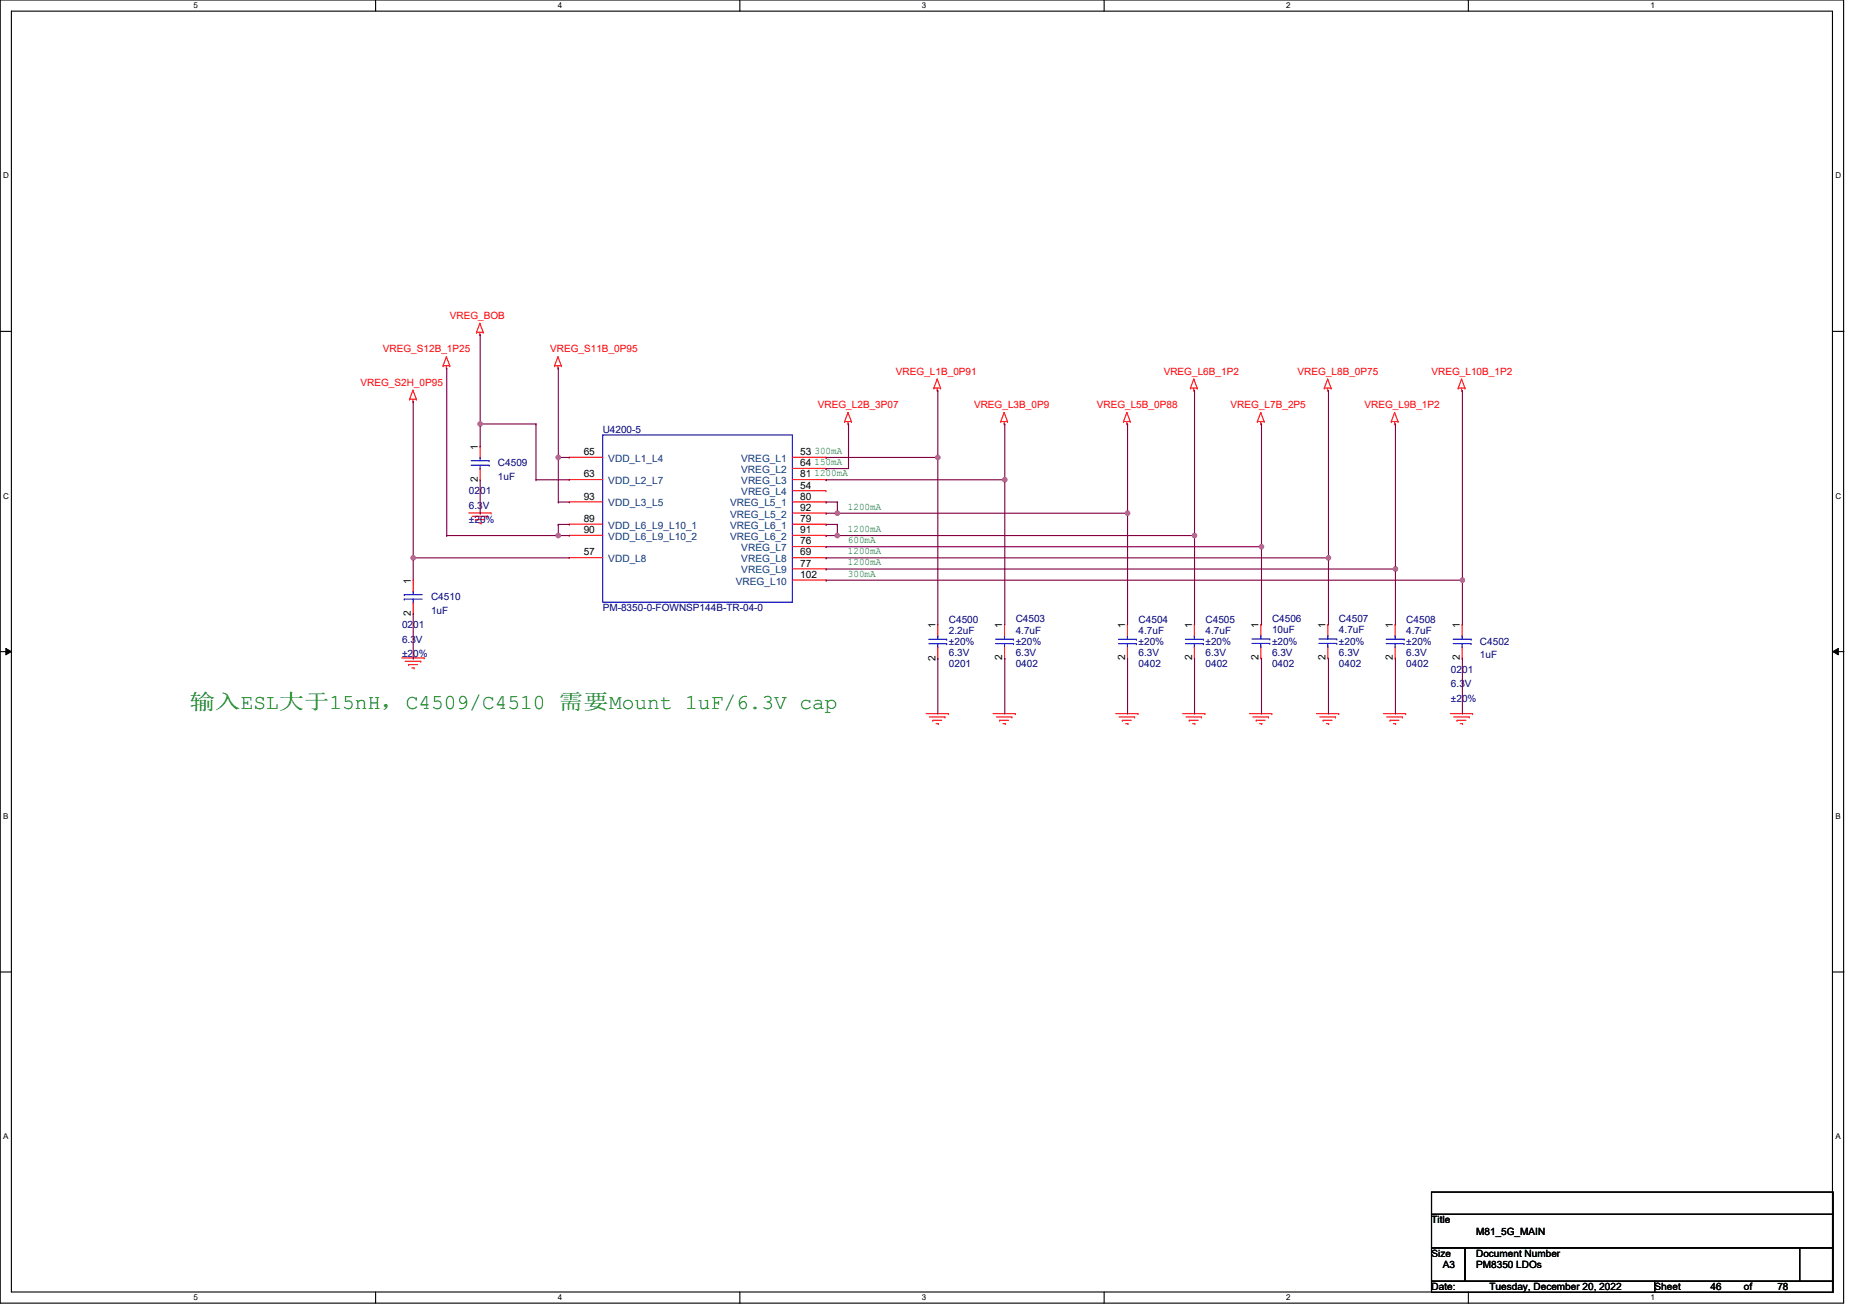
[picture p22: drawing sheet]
<svg xmlns="http://www.w3.org/2000/svg" width="297mm" height="210mm" viewBox="0 0 297 210" stroke-linecap="round" stroke-linejoin="round" font-family="sans-serif">
<defs><g id="words">
<text font-size="3.4" fill="#008000" x="30.3" y="113.1">输输ESL为大15nH，C4509/C4510 需需Mount 1uF/6.3V cap</text>
<g font-size="1.6" fill="#f00">
<text x="71.7" y="50.9">VREG_BOB</text>
<text x="61" y="56.2">VREG_S12B_1P25</text>
<text x="87.7" y="56.2">VREG_S11B_0P95</text>
<text x="142.9" y="59.8">VREG_L1B_0P91</text>
<text x="185.5" y="59.8">VREG_L6B_1P2</text>
<text x="206.9" y="59.8">VREG_L8B_0P75</text>
<text x="228.2" y="59.8">VREG_L10B_1P2</text>
<text x="57.5" y="61.5">VREG_S2H_0P95</text>
<text x="130.4" y="65.1">VREG_L2B_3P07</text>
<text x="155.3" y="65.1">VREG_L3B_0P9</text>
<text x="174.9" y="65.1">VREG_L5B_0P88</text>
<text x="196.2" y="65.1">VREG_L7B_2P5</text>
<text x="217.6" y="65.1">VREG_L9B_1P2</text>
</g>
<g font-size="1.6">
<text x="76.2" y="71.7" transform="rotate(-90 76.2 71.7)">1</text>
<text x="76.2" y="76.9" transform="rotate(-90 76.2 76.9)">2</text>
<text x="93.1" y="72.6">65</text>
<text x="93.1" y="76.1">63</text>
<text x="127.6" y="72.6">53</text>
<text x="127.6" y="74.4">64</text>
<text x="127.6" y="76.1">81</text>
<text x="127.6" y="77.9">54</text>
<text x="93.1" y="79.7">93</text>
<text x="93.1" y="83.2">89</text>
<text x="127.6" y="79.7">80</text>
<text x="127.6" y="81.5">92</text>
<text x="127.6" y="83.3">79</text>
<text x="93.1" y="85">90</text>
<text x="93.1" y="88.6">57</text>
<text x="127.6" y="85">91</text>
<text x="127.6" y="86.8">76</text>
<text x="127.6" y="88.6">69</text>
<text x="65.5" y="93.1" transform="rotate(-90 65.5 93.1)">1</text>
<text x="127.6" y="90.4">77</text>
<text x="127.6" y="92.2">102</text>
<text x="65.5" y="98.2" transform="rotate(-90 65.5 98.2)">2</text>
<text x="149.2" y="100.2" transform="rotate(-90 149.2 100.2)">1</text>
<text x="159.8" y="100.2" transform="rotate(-90 159.8 100.2)">1</text>
<text x="179.4" y="100.2" transform="rotate(-90 179.4 100.2)">1</text>
<text x="190.1" y="100.2" transform="rotate(-90 190.1 100.2)">1</text>
<text x="200.7" y="100.1" transform="rotate(-90 200.7 100.1)">1</text>
<text x="211.4" y="100.1" transform="rotate(-90 211.4 100.1)">1</text>
<text x="222.1" y="100.2" transform="rotate(-90 222.1 100.2)">1</text>
<text x="232.8" y="100.2" transform="rotate(-90 232.8 100.2)">1</text>
<text x="149.2" y="105.4" transform="rotate(-90 149.2 105.4)">2</text>
<text x="159.8" y="105.3" transform="rotate(-90 159.8 105.3)">2</text>
<text x="179.4" y="105.3" transform="rotate(-90 179.4 105.3)">2</text>
<text x="190.1" y="105.3" transform="rotate(-90 190.1 105.3)">2</text>
<text x="200.7" y="105.3" transform="rotate(-90 200.7 105.3)">2</text>
<text x="211.4" y="105.3" transform="rotate(-90 211.4 105.3)">2</text>
<text x="222.1" y="105.3" transform="rotate(-90 222.1 105.3)">2</text>
<text x="232.8" y="105.3" transform="rotate(-90 232.8 105.3)">2</text>
<text x="228.2" y="195.1">Title</text>
<text x="235.4" y="196.9">M81_5G_MAIN</text>
<text x="228.2" y="200.5">Size</text>
<text x="230" y="202.2">A3</text>
<text x="235.4" y="200.5">Document Number</text>
<text x="235.4" y="202.2">PM8350 LDOs</text>
<text x="228.2" y="205.8">Date:</text>
<text x="237.5" y="205.8">Tuesday, December 20, 2022</text>
<text x="263.8" y="205.8">Sheet</text>
<text x="272.7" y="205.8">46</text>
<text x="278" y="205.8">of</text>
<text x="283.4" y="205.8">78</text>
</g>
<g font-size="1.6" fill="#000080">
<text x="96.1" y="69">U4200-5</text>
<text x="79.4" y="74.4">C4509</text>
<text x="79.4" y="76.5">1uF</text>
<text x="74.8" y="78.8">0201</text>
<text x="74.8" y="81.1">6.3V</text>
<text x="74.8" y="83.5">±20%</text>
<text x="68.7" y="95.7">C4510</text>
<text x="64.1" y="100.2">0201</text>
<text x="68.7" y="97.9">1uF</text>
<text x="96.1" y="97.5">PM-8350-0-FOWNSP144B-TR-04-0</text>
<text x="151.3" y="99.3">C4500</text>
<text x="151.3" y="101.1">2.2uF</text>
<text x="161.9" y="99.3">C4503</text>
<text x="161.9" y="101.1">4.7uF</text>
<text x="181.5" y="99.3">C4504</text>
<text x="181.5" y="101.1">4.7uF</text>
<text x="192.2" y="99.3">C4505</text>
<text x="192.2" y="101.1">4.7uF</text>
<text x="202.8" y="99.3">C4506</text>
<text x="202.8" y="101">10uF</text>
<text x="213.5" y="99.3">C4507</text>
<text x="213.5" y="101">4.7uF</text>
<text x="224.2" y="99.3">C4508</text>
<text x="224.2" y="101.1">4.7uF</text>
<text x="64.1" y="102.5">6.3V</text>
<text x="64.1" y="104.8">±20%</text>
<text x="151.3" y="106.4">0201</text>
<text x="151.3" y="104.6">6.3V</text>
<text x="151.3" y="102.9">±20%</text>
<text x="161.9" y="106.4">0402</text>
<text x="161.9" y="104.6">6.3V</text>
<text x="161.9" y="102.8">±20%</text>
<text x="181.5" y="106.4">0402</text>
<text x="181.5" y="104.6">6.3V</text>
<text x="181.5" y="102.9">±20%</text>
<text x="192.2" y="106.4">0402</text>
<text x="192.2" y="104.6">6.3V</text>
<text x="192.2" y="102.9">±20%</text>
<text x="202.8" y="106.4">0402</text>
<text x="202.8" y="104.6">6.3V</text>
<text x="202.8" y="102.8">±20%</text>
<text x="213.5" y="106.4">0402</text>
<text x="213.5" y="104.6">6.3V</text>
<text x="213.5" y="102.8">±20%</text>
<text x="224.2" y="106.4">0402</text>
<text x="224.2" y="104.6">6.3V</text>
<text x="224.2" y="102.8">±20%</text>
<text x="231.3" y="107.3">0201</text>
<text x="236" y="102.9">C4502</text>
<text x="236" y="105">1uF</text>
<text x="231.3" y="109.6">6.3V</text>
<text x="231.3" y="111.9">±20%</text>
</g>
<g font-size="1.6" fill="#004080">
<text x="97" y="73.7">VDD_L1_L4</text>
<text x="97" y="77.2">VDD_L2_L7</text>
<text x="118.2" y="73.7">VREG_L1</text>
<text x="118.2" y="75.4">VREG_L2</text>
<text x="118.2" y="77.2">VREG_L3</text>
<text x="97" y="80.8">VDD_L3_L5</text>
<text x="116.4" y="80.8">VREG_L5_1</text>
<text x="116.4" y="82.6">VREG_L5_2</text>
<text x="118.2" y="79">VREG_L4</text>
<text x="97" y="84.3">VDD_L6_L9_L10_1</text>
<text x="97" y="86.1">VDD_L6_L9_L10_2</text>
<text x="97" y="89.7">VDD_L8</text>
<text x="116.4" y="84.3">VREG_L6_1</text>
<text x="116.4" y="86.1">VREG_L6_2</text>
<text x="118.2" y="87.9">VREG_L7</text>
<text x="118.2" y="89.7">VREG_L8</text>
<text x="117.3" y="93.2">VREG_L10</text>
<text x="118.2" y="91.5">VREG_L9</text>
</g>
<g font-size="1.6" fill="#008000">
<text x="129.9" y="72.4">300mA</text>
<text x="129.9" y="74.2">150mA</text>
<text x="129.9" y="76">1200mA</text>
<text x="135.2" y="81.3">1200mA</text>
<text x="135.2" y="84.9">1200mA</text>
<text x="135.2" y="86.6">600mA</text>
<text x="135.2" y="88.4">1200mA</text>
<text x="135.2" y="90.2">1200mA</text>
<text x="135.2" y="92">300mA</text>
</g>
<g font-size="1.3">
<text x="30.9" y="1.3">5</text>
<text x="88.9" y="1.3">4</text>
<text x="147" y="1.3">3</text>
<text x="205.1" y="1.3">2</text>
<text x="263.2" y="1.3">1</text>
<text x=".5" y="28.5">D</text>
<text x="292.6" y="28.5">D</text>
<text x=".5" y="79.5">C</text>
<text x="292.7" y="79.5">C</text>
<text x=".5" y="130.6">B</text>
<text x="292.7" y="130.6">B</text>
<text x=".5" y="181.7">A</text>
<text x="292.7" y="181.7">A</text>
<text x="30.9" y="207.4">5</text>
<text x="88.9" y="207.4">4</text>
<text x="147" y="207.4">3</text>
<text x="205.1" y="207.4">2</text>
<text x="263.2" y="207.4">1</text>
</g>
</g></defs>
<path d="M0 0h293.9v207.9h-293.9zM1.8 1.8h290.4v204.3h-290.4z" fill="none" stroke="#000" stroke-width=".18"/>
<g fill="#fff">
<path d="M30.9 .2h.7v1.4h-.7z"/>
<path d="M30.9 206.3h.7v1.4h-.7z"/>
</g>
<path d="M59.9 0v1.8M59.9 206.1v1.8" fill="none" stroke="#000" stroke-width=".18"/>
<g fill="#fff">
<path d="M88.9 .2h.7v1.4h-.7z"/>
<path d="M88.9 206.3h.7v1.4h-.7z"/>
</g>
<path d="M118 0v1.8M118 206.1v1.8" fill="none" stroke="#000" stroke-width=".18"/>
<g fill="#fff">
<path d="M147 .2h.7v1.4h-.7z"/>
<path d="M147 206.3h.7v1.4h-.7z"/>
</g>
<path d="M176 0v1.8M176 206.1v1.8" fill="none" stroke="#000" stroke-width=".18"/>
<g fill="#fff">
<path d="M205.1 .2h.7v1.4h-.7z"/>
<path d="M205.1 206.3h.7v1.4h-.7z"/>
</g>
<path d="M234.1 0v1.8M234.1 206.1v1.8" fill="none" stroke="#000" stroke-width=".18"/>
<g fill="#fff">
<path d="M263.2 .2h.7v1.4h-.7z"/>
<path d="M263.2 206.3h.7v1.4h-.7z"/>
<path d="M.5 27.3h.9v1.4h-.9z"/>
<path d="M292.6 27.3h1v1.4h-1z"/>
<path d="M.5 78.4h.9v1.4h-.9z"/>
<path d="M292.7 78.4h.9v1.4h-.9z"/>
</g>
<path d="M0 52.9h1.8M292.2 52.9h1.8" fill="none" stroke="#000" stroke-width=".18"/>
<g fill="#fff">
<path d="M.5 129.5h.8v1.4h-.8z"/>
<path d="M292.7 129.5h.8v1.4h-.8z"/>
</g>
<path d="M0 103.9h1.8M292.2 103.9h1.8" fill="none" stroke="#000" stroke-width=".18"/>
<path d="M.9 103.4l.9 .5-.9 .5zM292.2 103.9l.9-.5v1z" fill="#000"/>
<path d="M.9 103.4l.9 .5-.9 .5zM292.2 103.9l.9-.5v1z" fill="none" stroke="#000" stroke-width=".16"/>
<g fill="#fff">
<path d="M.5 180.6h.8v1.4h-.8z"/>
<path d="M292.7 180.6h.8v1.4h-.8z"/>
</g>
<path d="M0 155h1.8M292.2 155h1.8M228.2 190.1h64.1v3.6h-64.1zM228.2 193.7h64.1v5.3h-64.1zM228.2 199h5.4v5.4h-5.4zM233.6 199h53.3v5.4h-53.3zM286.9 199h5.4v5.4h-5.4zM228.2 204.4h35.6v1.7h-35.6zM263.8 204.4h28.5v1.7h-28.5z" fill="none" stroke="#000" stroke-width=".18"/>
<g fill="none" stroke="#f00" stroke-width=".18">
<path d="M70.6 58.3h.1M70.6 58.3h1.1M71.2 58.7h.1M71.2 56.9h.1M71.2 58.3v.4M71.2 56.9l.5 1.4M71.2 56.9l-.6 1.4M71.7 58.3h.1M76 53h.1M76 53h1M76.5 53.4h.1M76.5 51.6h.1"/>
<path d="M76.5 53v.4M76.5 51.6l.5 1.4M76.5 51.6l-.5 1.4M77 53h.1M88.4 58.3h.1M88.4 58.3h1.1M89 58.7h.1M89 56.9h.1M89 58.3v.4M89 56.9l.5 1.4M89 56.9l-.6 1.4M89.5 58.3h.1"/>
<path d="M65.3 63.7h.1M65.3 63.7h1.1M65.8 64h.1M65.8 62.2h.1M65.8 63.7v.3M65.8 62.2l.6 1.5M65.8 62.2l-.5 1.5M66.4 63.7h.1M76.6 71.2h.1M76.6 71.2v1.8M76.6 76.5h.1M76.6 74.7v1.8"/>
<path d="M90.8 72.9h.1M90.8 72.9h5.3M90.8 76.5h.1M90.8 76.5h5.3M126.3 72.9h5.4M126.3 74.7h5.4M126.3 76.5h5.4M126.3 78.3h5.4M131.7 72.9h.1M131.7 74.7h.1M131.7 76.5h.1M131.7 78.3h.1"/>
<path d="M134.7 67.2h.1M134.7 67.2h1M135.2 67.6h.1M135.2 65.8h.1M135.2 67.2v.4M135.2 65.8l.5 1.4M135.2 65.8l-.5 1.4M135.7 67.2h.1M148.9 61.9h.1M148.9 61.9h1.1M149.4 62.2h.1M149.4 60.5h.1"/>
<path d="M149.4 61.9v.3M149.4 60.5l.6 1.4M149.4 60.5l-.5 1.4M150 61.9h.1M159.6 67.2h.1M159.6 67.2h1M160.1 67.6h.1M160.1 65.8h.1M160.1 67.2v.4M160.1 65.8l.5 1.4M160.1 65.8l-.5 1.4M160.6 67.2h.1"/>
<path d="M179.1 67.2h.1M179.1 67.2h1.1M179.7 67.6h.1M179.7 65.8h.1M179.7 67.2v.4M179.7 65.8l.5 1.4M179.7 65.8l-.6 1.4M180.2 67.2h.1M189.8 61.9h.1M189.8 61.9h1.1M190.3 62.2h.1M190.3 60.5h.1"/>
<path d="M190.3 61.9v.3M190.3 60.5l.6 1.4M190.3 60.5l-.5 1.4M190.9 61.9h.1M200.5 67.2h.1M200.5 67.2h1.1M201 67.6h.1M201 65.8h.1M201 67.2v.4M201 65.8l.6 1.4M201 65.8l-.5 1.4M201.6 67.2h.1"/>
<path d="M211.2 61.9h.1M211.2 61.9h1M211.7 62.2h.1M211.7 60.5h.1M211.7 61.9v.3M211.7 60.5l.5 1.4M211.7 60.5l-.5 1.4M212.2 61.9h.1M221.8 67.2h.1M221.8 67.2h1.1M222.4 67.6h.1M222.4 65.8h.1"/>
<path d="M222.4 67.2v.4M222.4 65.8l.5 1.4M222.4 65.8l-.6 1.4M222.9 67.2h.1M232.5 61.9h.1M232.5 61.9h1.1M233 62.3h.1M233 60.5h.1M233 61.9v.4M233 60.5l.6 1.4M233 60.5l-.5 1.4M233.6 61.9h.1"/>
<path d="M65.9 92.5h.1M65.9 92.5v1.8M65.9 97.9h.1M65.9 96.1v1.8M74.7 81.8h3.6M75.3 82.4h2.5M75.8 82.9h.1M75.8 82.9h1.4M76.3 83.4h.4M76.7 83.4h.1M77.8 82.4h.1M78.3 81.8h.1"/>
<path d="M90.8 80h.1M90.8 80h5.3M90.8 83.6h.1M90.8 83.6h5.3M90.8 85.4h.1M90.8 85.4h5.3M90.8 88.9h.1M90.8 88.9h5.3M126.3 80.1h5.4M126.3 81.8h5.4M126.4 83.6h5.3M126.4 85.4h5.3"/>
<path d="M126.4 87.2h5.3M126.4 89h5.3M126.4 90.7h5.3M126.4 92.5h5.3M131.7 80.1h.1M131.7 81.8h.1M131.7 83.6h.1M131.7 85.4h.1M131.7 87.2h.1M131.7 89h.1M131.7 90.7h.1M131.7 92.5h.1"/>
<path d="M149.5 99.7h.1M149.5 99.7v1.7M160.2 99.6h.1M160.2 99.6v1.8M179.8 99.6h.1M179.8 99.6v1.8M190.4 99.6h.1M190.4 99.6v1.8M201 99.6h.1M201 99.6v1.8M211.7 99.6h.1M211.7 99.6v1.8"/>
<path d="M222.4 99.6h.1M222.4 99.6v1.8M233.1 99.6h.1M233.1 99.6v1.8M64.1 104.9h3.5M64.6 105.5h2.5M65.1 106h.1M65.1 106h1.5M65.7 106.5h.3M66 106.5h.1M67.1 105.5h.1M67.6 104.9h.1"/>
<path d="M147.6 113.8h3.6M148.2 114.4h2.5M148.7 114.9h.1M148.7 114.9h1.4M149.3 115.4h.3M149.5 105h.1M149.5 103.2v1.8M149.6 115.4h.1M150.7 114.4h.1M151.2 113.8h.1M158.3 113.8h3.6M158.9 114.4h2.4"/>
<path d="M159.4 114.9h.1M159.4 114.9h1.4M159.9 115.4h.4M160.2 105h.1M160.2 103.2v1.8M160.3 115.4h.1M161.3 114.4h.1M161.9 113.8h.1M177.9 113.8h3.5M178.4 114.4h2.5M178.9 114.9h.1M178.9 114.9h1.5"/>
<path d="M179.5 115.4h.3M179.8 105h.1M179.8 103.2v1.8M179.8 115.4h.1M180.9 114.4h.1M181.4 113.8h.1M188.6 113.8h3.5M189.1 114.4h2.5M189.6 114.9h.1M189.6 114.9h1.4M190.2 115.4h.3M190.4 105h.1"/>
<path d="M190.4 103.2v1.8M190.5 115.4h.1M191.6 114.4h.1M192.1 113.8h.1M199.2 113.8h3.6M199.8 114.4h2.4M200.3 114.9h.1M200.3 114.9h1.4M200.8 115.4h.4M201 104.9h.1M201 103.2v1.7M201.2 115.4h.1"/>
<path d="M202.2 114.4h.1M202.8 113.8h.1M209.9 113.8h3.6M210.4 114.4h2.5M211 114.9h.1M211 114.9h1.4M211.5 115.4h.3M211.7 104.9h.1M211.7 103.2v1.7M211.8 115.4h.1M212.9 114.4h.1M213.5 113.8h.1"/>
<path d="M220.6 113.8h3.5M221.1 114.4h2.5M221.6 114.9h.1M221.6 114.9h1.5M222.2 115.4h.3M222.4 105h.1M222.4 103.2v1.8M222.5 115.4h.1M223.6 114.4h.1M224.1 113.8h.1M231.2 113.8h3.6M231.8 114.4h2.5"/>
<path d="M232.3 114.9h.1M232.3 114.9h1.4M232.8 115.4h.4M233.1 105h.1M233.1 103.2v1.8M233.2 115.4h.1M234.3 114.4h.1M234.8 113.8h.1"/>
</g>
<g fill="none" stroke="#00f" stroke-width=".18">
<path d="M75.1 73.5h2.9M75.1 74.2h2.9M76.5 73h.1M76.5 74.7h.1M76.5 73v.5M76.5 74.2v.5M78 73.5h.1M78 74.2h.1M96.1 69.4h30.2v26.7h-30.2zM64.5 94.9h.1M64.5 95.6h.1M64.5 94.9h2.8"/>
<path d="M64.5 95.6h2.8M65.9 94.3h.1M65.9 96.1h.1M65.9 94.3v.6M65.9 95.6v.5M148.1 102h2.8M148.1 102.7h2.8M149.5 101.4h.1M149.5 103.2h.1M149.5 101.4v.6M149.5 102.7v.5M150.9 102h.1"/>
<path d="M150.9 102.7h.1M158.7 102.7h2.9M158.7 101.9h2.9M160.2 101.4h.1M160.2 103.2h.1M160.2 101.4v.5M160.2 102.7v.5M161.6 101.9h.1M161.6 102.7h.1M178.3 102h2.9M178.3 102.7h2.9M179.8 101.4h.1"/>
<path d="M179.8 103.2h.1M179.8 101.4v.6M179.8 102.7v.5M181.2 102h.1M181.2 102.7h.1M189 102h2.9M189 102.7h2.9M190.4 101.4h.1M190.4 103.2h.1M190.4 101.4v.6M190.4 102.7v.5M191.9 102h.1"/>
<path d="M191.9 102.7h.1M199.6 101.9h2.9M199.6 102.6h2.9M201 101.4h.1M201 103.2h.1M201 101.4v.5M201 102.6v.6M202.5 101.9h.1M202.5 102.6h.1M210.3 101.9h2.8M210.3 102.6h2.8M211.7 101.4h.1"/>
<path d="M211.7 103.2h.1M211.7 101.4v.5M211.7 102.6v.6M213.1 101.9h.1M213.1 102.6h.1M221 102.7h2.9M221 102h2.9M222.4 101.4h.1M222.4 103.2h.1M222.4 101.4v.6M222.4 102.7v.5M223.9 102h.1"/>
<path d="M223.9 102.7h.1M231.7 102h2.8M231.7 102.7h2.8M233.1 101.4h.1M233.1 103.2h.1M233.1 101.4v.6M233.1 102.7v.5M234.5 102h.1M234.5 102.7h.1"/>
</g>
<path d="M76.6 53.4h.1M76.6 53.4v14.2M89 58.7h.1M89 58.7v14.3" fill="none" stroke="#800040" stroke-width=".18"/>
<circle cx="76.6" cy="67.6" r=".35" fill="#f0f"/>
<circle cx="76.6" cy="67.6" r=".35" fill="none" stroke="#f0f" stroke-width=".18"/>
<path d="M71.2 85.4h.1M71.2 85.4h17.8" fill="none" stroke="#800040" stroke-width=".18"/>
<circle cx="89" cy="85.4" r=".35" fill="#f0f"/>
<circle cx="89" cy="85.4" r=".35" fill="none" stroke="#f0f" stroke-width=".18"/>
<path d="M71.2 58.7h.1M71.2 58.7v26.7M65.9 89h.1M65.9 89h24.9M89 83.6h.1M89 83.6h1.8" fill="none" stroke="#800040" stroke-width=".18"/>
<circle cx="65.9" cy="89" r=".35" fill="#f0f"/>
<circle cx="65.9" cy="89" r=".35" fill="none" stroke="#f0f" stroke-width=".18"/>
<path d="M65.9 64.1h.1M65.9 64.1v24.9M131.7 73h.1M131.7 73h17.8" fill="none" stroke="#800040" stroke-width=".18"/>
<circle cx="149.5" cy="73" r=".35" fill="#f0f"/>
<circle cx="149.5" cy="73" r=".35" fill="none" stroke="#f0f" stroke-width=".18"/>
<path d="M131.7 74.7h.1M131.7 76.5h.1M131.7 74.7h3.6M131.7 76.5h28.5" fill="none" stroke="#800040" stroke-width=".18"/>
<circle cx="160.2" cy="76.5" r=".35" fill="#f0f"/>
<circle cx="160.2" cy="76.5" r=".35" fill="none" stroke="#f0f" stroke-width=".18"/>
<path d="M131.7 81.9h.1M131.7 85.4h.1M131.7 87.2h.1M131.7 81.9h1.8M131.7 85.4h1.8M131.7 87.2h69.4" fill="none" stroke="#800040" stroke-width=".18"/>
<circle cx="201.1" cy="87.2" r=".35" fill="#f0f"/>
<circle cx="201.1" cy="87.2" r=".35" fill="none" stroke="#f0f" stroke-width=".18"/>
<path d="M131.7 89h.1M131.7 89h80.1" fill="none" stroke="#800040" stroke-width=".18"/>
<circle cx="211.8" cy="89" r=".35" fill="#f0f"/>
<circle cx="211.8" cy="89" r=".35" fill="none" stroke="#f0f" stroke-width=".18"/>
<path d="M131.7 90.8h.1M131.7 90.8h90.8" fill="none" stroke="#800040" stroke-width=".18"/>
<circle cx="222.5" cy="90.8" r=".35" fill="#f0f"/>
<circle cx="222.5" cy="90.8" r=".35" fill="none" stroke="#f0f" stroke-width=".18"/>
<path d="M131.7 92.5h.1M131.7 92.5h101.5" fill="none" stroke="#800040" stroke-width=".18"/>
<circle cx="233.2" cy="92.5" r=".35" fill="#f0f"/>
<circle cx="233.2" cy="92.5" r=".35" fill="none" stroke="#f0f" stroke-width=".18"/>
<path d="M131.7 80.1h.1M131.7 80.1h1.8M133.5 80.1h.1M133.5 81.9h.1M133.5 80.1v1.8M133.5 81.9h46.3" fill="none" stroke="#800040" stroke-width=".18"/>
<circle cx="179.8" cy="81.9" r=".35" fill="#f0f"/>
<circle cx="179.8" cy="81.9" r=".35" fill="none" stroke="#f0f" stroke-width=".18"/>
<circle cx="133.5" cy="81.9" r=".35" fill="#f0f"/>
<circle cx="133.5" cy="81.9" r=".35" fill="none" stroke="#f0f" stroke-width=".18"/>
<path d="M131.7 83.6h.1M131.7 83.6h1.8M133.5 83.6h.1M133.5 85.4h.1M133.5 83.6v1.8M133.5 85.4h57" fill="none" stroke="#800040" stroke-width=".18"/>
<circle cx="190.5" cy="85.4" r=".35" fill="#f0f"/>
<circle cx="190.5" cy="85.4" r=".35" fill="none" stroke="#f0f" stroke-width=".18"/>
<circle cx="133.5" cy="85.4" r=".35" fill="#f0f"/>
<circle cx="133.5" cy="85.4" r=".35" fill="none" stroke="#f0f" stroke-width=".18"/>
<g fill="none" stroke="#800040" stroke-width=".18">
<path d="M89 73h.1M89 73v7.1M89 73h1.8M135.3 67.6h.1M135.3 67.6v7.1M149.5 73h.1M149.5 62.3h.1M149.5 62.3v37.4M160.2 76.5h.1M160.2 67.6h.1M160.2 67.6v32.1M179.8 67.6h.1"/>
<path d="M179.8 67.6v32.1M190.5 62.3h.1M190.5 62.3v37.4M201.1 67.6h.1M201.1 67.6v32.1M211.8 62.3h.1M211.8 62.3v37.4M222.5 67.6h.1M222.5 67.6v32.1M233.2 62.3h.1M233.2 62.3v37.4M89 83.6h.1"/>
<path d="M89 85.4h.1M89 83.6v1.8M89 85.4h1.8M179.8 81.9h.1M190.5 85.4h.1M201.1 87.2h.1M211.8 89h.1M222.5 90.8h.1M233.2 92.5h.1M149.5 105h.1M149.5 105v8.9M160.2 105h.1"/>
<path d="M160.2 105v8.9M179.8 105h.1M179.8 105v8.9M190.5 105h.1M190.5 105v8.9M201.1 105h.1M201.1 105v8.9M211.8 105h.1M211.8 105v8.9M222.5 105h.1M222.5 105v8.9M233.2 105h.1"/>
<path d="M233.2 105v8.9"/>
</g>
<circle cx="89" cy="73" r=".35" fill="#f0f"/>
<circle cx="89" cy="73" r=".35" fill="none" stroke="#f0f" stroke-width=".18"/>
<g fill="none" stroke="#800040" stroke-width=".18">
<path d="M76.6 67.6h.1M76.6 71.2h.1M76.6 67.6h8.9M76.6 67.6v3.6M76.6 76.5v5.4M85.5 67.6h.1M85.5 76.5h.1M85.5 67.6v8.9M85.5 76.5h5.3M65.9 89h.1M65.9 89v3.5M65.9 97.9v7.1"/>
<path d="M76.6 81.9h.1M89 80.1h.1M89 80.1h1.8M65.9 105h.1"/>
</g>
<circle cx="76.6" cy="67.6" r=".35" fill="#f0f"/>
<circle cx="76.6" cy="67.6" r=".35" fill="none" stroke="#f0f" stroke-width=".18"/>
<circle cx="89" cy="85.4" r=".35" fill="#f0f"/>
<circle cx="89" cy="85.4" r=".35" fill="none" stroke="#f0f" stroke-width=".18"/>
<circle cx="65.9" cy="89" r=".35" fill="#f0f"/>
<circle cx="65.9" cy="89" r=".35" fill="none" stroke="#f0f" stroke-width=".18"/>
<circle cx="149.5" cy="73" r=".35" fill="#f0f"/>
<circle cx="149.5" cy="73" r=".35" fill="none" stroke="#f0f" stroke-width=".18"/>
<circle cx="160.2" cy="76.5" r=".35" fill="#f0f"/>
<circle cx="160.2" cy="76.5" r=".35" fill="none" stroke="#f0f" stroke-width=".18"/>
<circle cx="201.1" cy="87.2" r=".35" fill="#f0f"/>
<circle cx="201.1" cy="87.2" r=".35" fill="none" stroke="#f0f" stroke-width=".18"/>
<circle cx="211.8" cy="89" r=".35" fill="#f0f"/>
<circle cx="211.8" cy="89" r=".35" fill="none" stroke="#f0f" stroke-width=".18"/>
<circle cx="222.5" cy="90.8" r=".35" fill="#f0f"/>
<circle cx="222.5" cy="90.8" r=".35" fill="none" stroke="#f0f" stroke-width=".18"/>
<circle cx="233.2" cy="92.5" r=".35" fill="#f0f"/>
<circle cx="233.2" cy="92.5" r=".35" fill="none" stroke="#f0f" stroke-width=".18"/>
<circle cx="179.8" cy="81.9" r=".35" fill="#f0f"/>
<circle cx="179.8" cy="81.9" r=".35" fill="none" stroke="#f0f" stroke-width=".18"/>
<circle cx="133.5" cy="81.9" r=".35" fill="#f0f"/>
<circle cx="133.5" cy="81.9" r=".35" fill="none" stroke="#f0f" stroke-width=".18"/>
<circle cx="190.5" cy="85.4" r=".35" fill="#f0f"/>
<circle cx="190.5" cy="85.4" r=".35" fill="none" stroke="#f0f" stroke-width=".18"/>
<circle cx="133.5" cy="85.4" r=".35" fill="#f0f"/>
<circle cx="133.5" cy="85.4" r=".35" fill="none" stroke="#f0f" stroke-width=".18"/>
<circle cx="89" cy="73" r=".35" fill="#f0f"/>
<circle cx="89" cy="73" r=".35" fill="none" stroke="#f0f" stroke-width=".18"/>
<use href="#words"/>
</svg>
